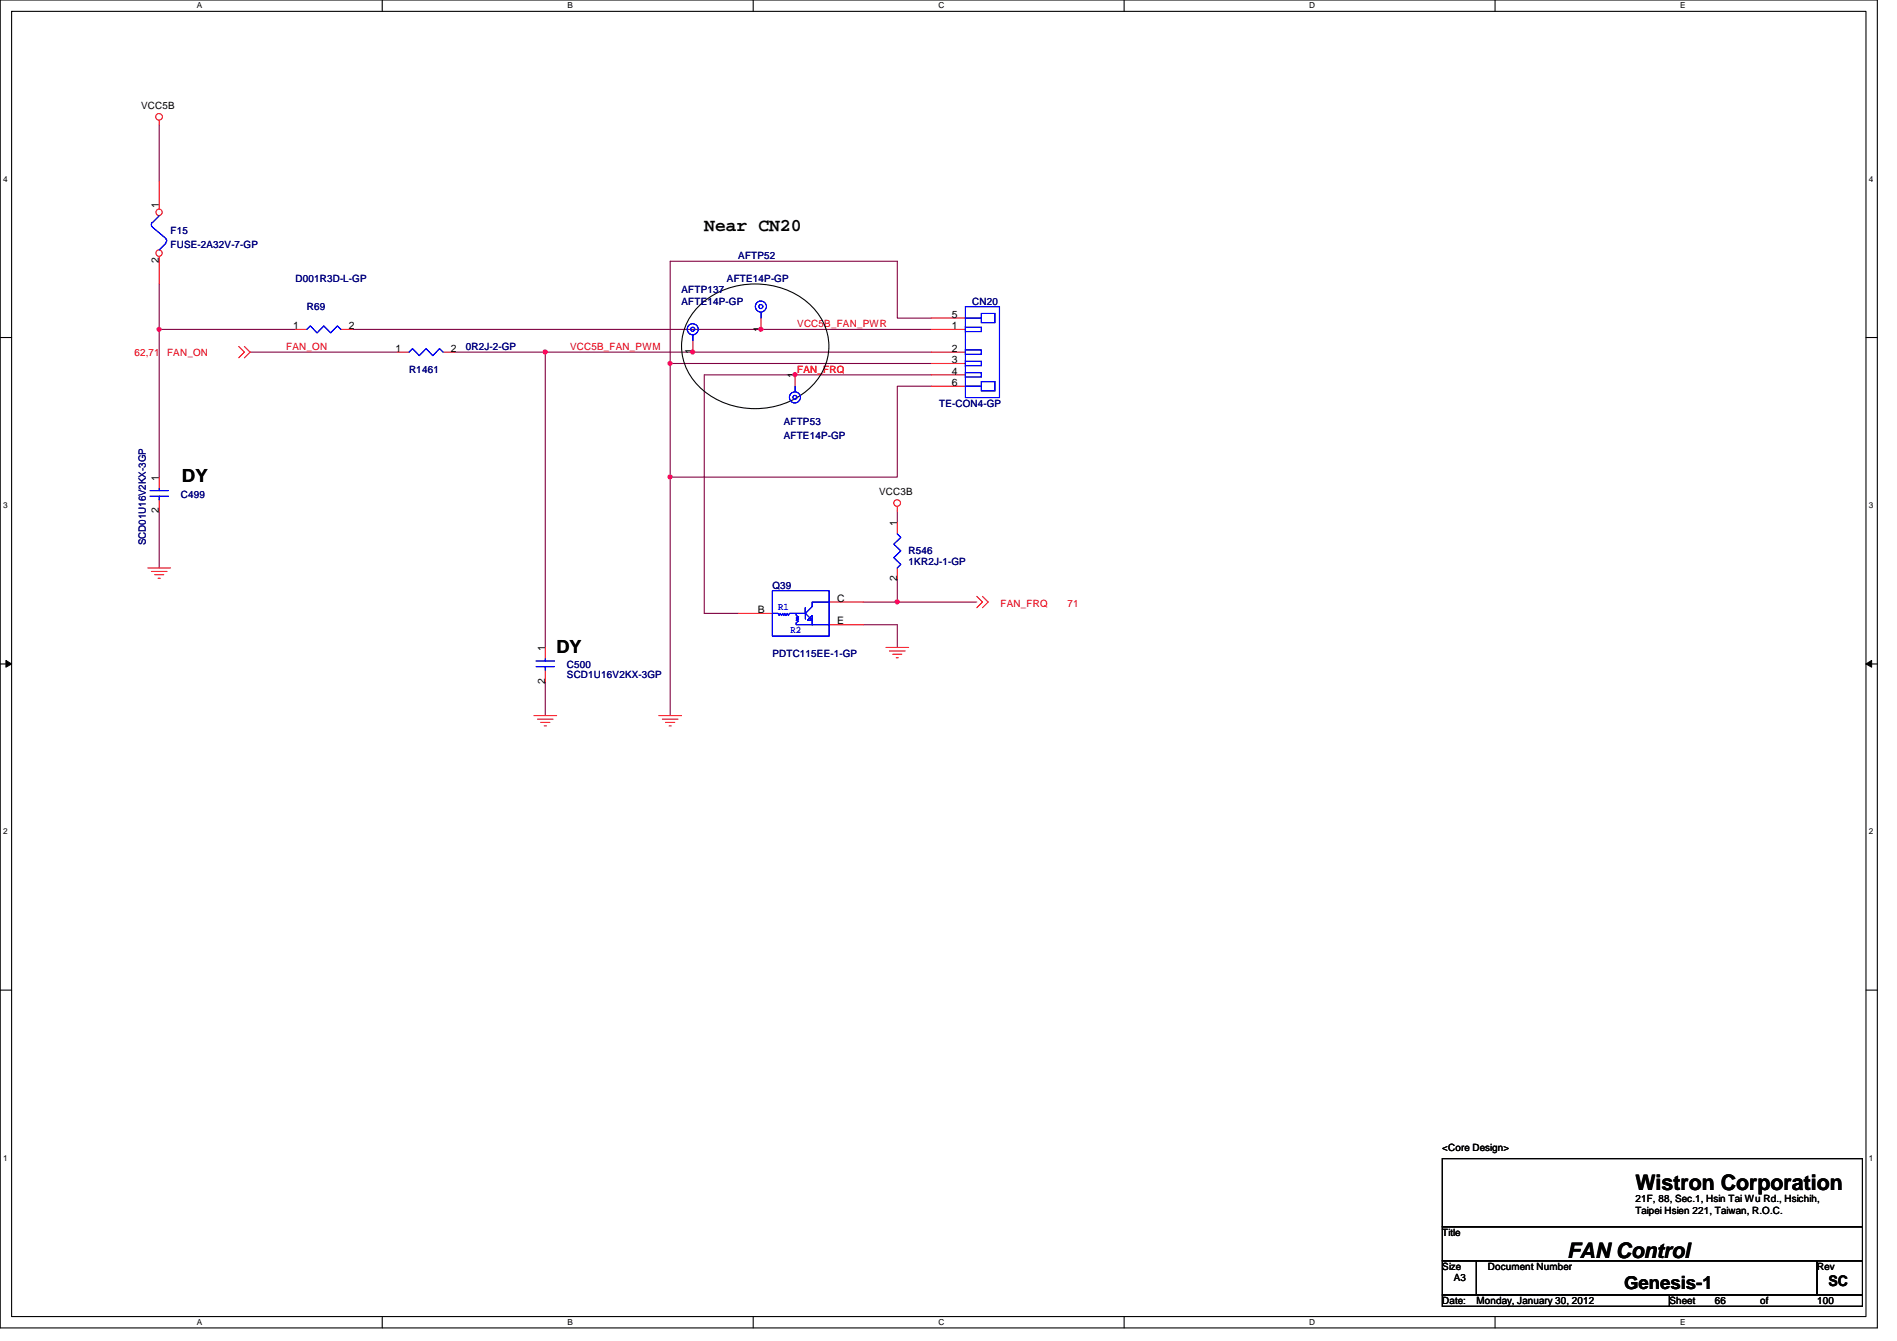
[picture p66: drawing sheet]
<svg xmlns="http://www.w3.org/2000/svg" width="297mm" height="210mm" viewBox="0 0 297 210" stroke-linecap="round" stroke-linejoin="round" font-family="sans-serif">
<defs><g id="words">
<g font-size="3.3">
<text x="256.1" y="186.3">Wistron Corporation</text>
<text x="245.4" y="196.8">FAN Control</text>
</g>
<g font-size="2.8">
<text x="110.3" y="36.2">Near CN20</text>
<text x="28.5" y="75.5">DY</text>
<text x="87.2" y="102.2">DY</text>
<text x="254.3" y="201.8">Genesis-1</text>
</g>
<text font-size="2.3" x="286.3" y="201.3">SC</text>
<g font-size="1.6">
<text x="22.1" y="17.1">VCC5B</text>
<text x="24.9" y="32.6" transform="rotate(-90 24.9 32.6)">1</text>
<text x="24.9" y="41.2" transform="rotate(-90 24.9 41.2)">2</text>
<text x="45.9" y="51.5">1</text>
<text x="54.6" y="51.5">2</text>
<text x="119.1" y="51.9" transform="rotate(-90 119.1 51.9)">1</text>
<text x="149.1" y="51.5">1</text>
<text x="149.1" y="49.7">5</text>
<text x="61.9" y="55.1">1</text>
<text x="70.6" y="55.1">2</text>
<text x="108.5" y="55.5" transform="rotate(-90 108.5 55.5)">1</text>
<text x="124.5" y="59.2" transform="rotate(-90 124.5 59.2)">1</text>
<text x="149.1" y="56.9">3</text>
<text x="149.1" y="55.1">2</text>
<text x="149.1" y="58.6">4</text>
<text x="149.1" y="60.4">6</text>
<text x="24.9" y="75.2" transform="rotate(-90 24.9 75.2)">1</text>
<text x="137.7" y="77.6">VCC3B</text>
<text x="24.9" y="80.3" transform="rotate(-90 24.9 80.3)">2</text>
<text x="140.5" y="82.3" transform="rotate(-90 140.5 82.3)">1</text>
<text x="118.7" y="96">B</text>
<text x="131.1" y="94.2">C</text>
<text x="140.5" y="91" transform="rotate(-90 140.5 91)">2</text>
<text x="85.3" y="101.9" transform="rotate(-90 85.3 101.9)">1</text>
<text x="131.1" y="97.7">E</text>
<text x="85.3" y="107" transform="rotate(-90 85.3 107)">2</text>
<text x="225.8" y="180.1">&lt;Core Design&gt;</text>
<text x="256.1" y="188.1">21F, 88, Sec.1, Hsin Tai Wu Rd., Hsichih,</text>
<text x="256.1" y="189.9">Taipei Hsien 221, Taiwan, R.O.C.</text>
<text x="225.8" y="193.5">Title</text>
<text x="225.8" y="198.8">Size</text>
<text x="227.6" y="200.6">A3</text>
<text x="233" y="198.8">Document Number</text>
<text x="284.5" y="198.8">Rev</text>
<text x="225.8" y="204.1">Date:</text>
<text x="231.2" y="204.1">Monday, January 30, 2012</text>
<text x="261.4" y="204.1">Sheet</text>
<text x="268.5" y="204.1">66</text>
<text x="275.6" y="204.1">of</text>
<text x="284.5" y="204.1">100</text>
</g>
<g font-size="1.6" fill="#000080">
<text x="26.7" y="36.7">F15</text>
<text x="26.7" y="38.8">FUSE-2A32V-7-GP</text>
<text x="115.6" y="40.6">AFTP52</text>
<text x="46.3" y="44.1">D001R3D-L-GP</text>
<text x="106.7" y="45.9">AFTP137</text>
<text x="106.7" y="47.7">AFTE14P-GP</text>
<text x="113.8" y="44.1">AFTE14P-GP</text>
<text x="152.2" y="47.7">CN20</text>
<text x="48" y="48.6">R69</text>
<text x="64" y="58.3">R1461</text>
<text x="72.9" y="54.8">0R2J-2-GP</text>
<text x="147.1" y="63.7">TE-CON4-GP</text>
<text x="122.7" y="66.5">AFTP53</text>
<text x="122.7" y="68.7">AFTE14P-GP</text>
<text x="28.3" y="77.9">C499</text>
<text x="22.9" y="85.3" transform="rotate(-90 22.9 85.3)">SCD01U16V2KX-3GP</text>
<text x="142.3" y="86.8">R546</text>
<text x="142.3" y="88.4">1KR2J-1-GP</text>
<text x="120.9" y="92.1">Q39</text>
<text x="88.8" y="104.6">C500</text>
<text x="88.8" y="106.2">SCD1U16V2KX-3GP</text>
<text x="120.9" y="102.8">PDTC115EE-1-GP</text>
</g>
<g font-size="1.6" fill="#f00">
<text x="124.8" y="51.2">VCC5B_FAN_PWR</text>
<text x="21" y="55.7">62,71</text>
<text x="26.2" y="55.7">FAN_ON</text>
<text x="44.8" y="54.8">FAN_ON</text>
<text x="89.3" y="54.8">VCC5B_FAN_PWM</text>
<text x="124.8" y="58.3">FAN_FRQ</text>
<text x="156.7" y="95">FAN_FRQ</text>
<text x="167.2" y="95">71</text>
</g>
<g font-size="1.6" fill="#00f">
<text x="121.8" y="95.5">R1</text>
<text x="123.8" y="99">R2</text>
</g>
<g font-size="1.3">
<text x="30.8" y="1.3">A</text>
<text x="88.9" y="1.3">B</text>
<text x="146.9" y="1.3">C</text>
<text x="205" y="1.3">D</text>
<text x="263.1" y="1.3">E</text>
<text x=".5" y="28.4">4</text>
<text x="292.6" y="28.4">4</text>
<text x=".5" y="79.5">3</text>
<text x="292.6" y="79.5">3</text>
<text x=".5" y="130.6">2</text>
<text x="292.6" y="130.6">2</text>
<text x=".5" y="181.7">1</text>
<text x="292.6" y="181.7">1</text>
<text x="30.8" y="207.4">A</text>
<text x="88.9" y="207.4">B</text>
<text x="146.9" y="207.4">C</text>
<text x="205" y="207.4">D</text>
<text x="263.1" y="207.4">E</text>
</g>
</g></defs>
<path d="M0 0h294v207.9h-294zM1.8 1.8h290.4v204.3h-290.4z" fill="none" stroke="#000" stroke-width=".17"/>
<g fill="#fff">
<path d="M30.8 .2h.8v1.4h-.8z"/>
<path d="M30.8 206.2h.8v1.4h-.8z"/>
</g>
<path d="M59.9 0v1.8M59.9 206.1v1.8" fill="none" stroke="#000" stroke-width=".17"/>
<g fill="#fff">
<path d="M88.9 .2h.8v1.4h-.8z"/>
<path d="M88.9 206.2h.8v1.4h-.8z"/>
</g>
<path d="M117.9 0v1.8M117.9 206.1v1.8" fill="none" stroke="#000" stroke-width=".17"/>
<g fill="#fff">
<path d="M146.9 .2h.9v1.4h-.9z"/>
<path d="M146.9 206.2h.9v1.4h-.9z"/>
</g>
<path d="M176 0v1.8M176 206.1v1.8" fill="none" stroke="#000" stroke-width=".17"/>
<g fill="#fff">
<path d="M205 .2h.9v1.4h-.9z"/>
<path d="M205 206.2h.9v1.4h-.9z"/>
</g>
<path d="M234.1 0v1.8M234.1 206.1v1.8" fill="none" stroke="#000" stroke-width=".17"/>
<g fill="#fff">
<path d="M263.1 .2h.8v1.4h-.8z"/>
<path d="M263.1 206.2h.8v1.4h-.8z"/>
<path d="M.5 27.3h.7v1.4h-.7z"/>
<path d="M292.6 27.3h.7v1.4h-.7z"/>
<path d="M.5 78.4h.7v1.4h-.7z"/>
<path d="M292.6 78.4h.7v1.4h-.7z"/>
</g>
<path d="M0 52.8h1.8M292.2 52.8h1.8" fill="none" stroke="#000" stroke-width=".17"/>
<g fill="#fff">
<path d="M.5 129.5h.7v1.4h-.7z"/>
<path d="M292.6 129.5h.7v1.4h-.7z"/>
</g>
<path d="M0 103.9h1.8M292.2 103.9h1.8" fill="none" stroke="#000" stroke-width=".17"/>
<path d="M.9 103.4l.9 .5-.9 .5zM292.2 103.9l.9-.5v1z" fill="#000"/>
<path d="M.9 103.4l.9 .5-.9 .5zM292.2 103.9l.9-.5v1z" fill="none" stroke="#000" stroke-width=".16"/>
<g fill="#fff">
<path d="M.5 180.5h.7v1.4h-.7z"/>
<path d="M292.6 180.5h.7v1.4h-.7z"/>
</g>
<path d="M0 155h1.8M292.2 155h1.8" fill="none" stroke="#000" stroke-width=".17"/>
<path d="M140.5 90.7v3.5h12.4" fill="none" stroke="#800040" stroke-width=".17"/>
<circle cx="140.5" cy="94.2" r=".32" fill="#f0f"/>
<circle cx="140.5" cy="94.2" r=".32" fill="none" stroke="#f0f" stroke-width=".17"/>
<path d="M24.9 19.6v8.8M24.9 51.6v23.1M135.2 97.8h5.3v3.5M140.5 80v1.8M85.4 106.7v5.3" fill="none" stroke="#800040" stroke-width=".17"/>
<circle cx="24.9" cy="51.5" r=".32" fill="#f0f"/>
<circle cx="24.9" cy="51.5" r=".32" fill="none" stroke="#f0f" stroke-width=".17"/>
<path d="M85.4 55.1v46.2M110.3 58.7v37.3h5.3M24.9 80v8.9M135.2 94.2h5.3" fill="none" stroke="#800040" stroke-width=".17"/>
<circle cx="85.4" cy="55.1" r=".32" fill="#f0f"/>
<circle cx="85.4" cy="55.1" r=".32" fill="none" stroke="#f0f" stroke-width=".17"/>
<path d="M39.2 55.1h23.1M104.9 74.7v37.3" fill="none" stroke="#800040" stroke-width=".17"/>
<circle cx="104.9" cy="74.6" r=".32" fill="#f0f"/>
<circle cx="104.9" cy="74.6" r=".32" fill="none" stroke="#f0f" stroke-width=".17"/>
<path d="M124.5 58.7h21.3" fill="none" stroke="#800040" stroke-width=".17"/>
<circle cx="124.5" cy="58.6" r=".32" fill="#f0f"/>
<circle cx="124.5" cy="58.6" r=".32" fill="none" stroke="#f0f" stroke-width=".17"/>
<path d="M104.9 56.9h40.9M108.5 55.1h37.3" fill="none" stroke="#800040" stroke-width=".17"/>
<circle cx="108.5" cy="55.1" r=".32" fill="#f0f"/>
<circle cx="108.5" cy="55.1" r=".32" fill="none" stroke="#f0f" stroke-width=".17"/>
<path d="M71.2 55.1h14.2M104.9 40.9v33.8" fill="none" stroke="#800040" stroke-width=".17"/>
<circle cx="104.9" cy="56.9" r=".32" fill="#f0f"/>
<circle cx="104.9" cy="56.9" r=".32" fill="none" stroke="#f0f" stroke-width=".17"/>
<path d="M24.9 44.5v7.1h21.4M119.2 51.6h26.6" fill="none" stroke="#800040" stroke-width=".17"/>
<circle cx="119.1" cy="51.5" r=".32" fill="#f0f"/>
<circle cx="119.1" cy="51.5" r=".32" fill="none" stroke="#f0f" stroke-width=".17"/>
<path d="M55.2 51.6h64M85.4 55.1h23.1M104.9 40.9h35.6v8.9h5.3M110.3 58.7h14.2M145.8 60.5h-5.3v14.2h-35.6" fill="none" stroke="#800040" stroke-width=".17"/>
<g fill="none" stroke="#f00" stroke-width=".17">
<path d="M24.9 18.8v.8M37.4 54.2l.9 .9-.9 .9M38.3 54.2l.9 .9-.9 .9M62.3 55.1h1.7M69.4 55.1h1.8M108.5 53.3v1.8M124.5 58.7v1.8M24.9 74.7v1.8M24.9 78.2v1.8M140.5 79.3v.7M23.2 88.9h3.5M23.7 89.5h2.5"/>
<path d="M24.2 90h1.5M24.8 90.5h.3M115.6 96h5.3M129.8 97.8h5.4M129.8 94.2h5.4M152.9 93.3l.9 .9-.9 .9M153.8 93.3l.9 .9-.9 .9M83.6 112h3.6M84.2 112.6h2.4M84.7 113.1h1.4M85.2 113.6h.4M103.2 112h3.5"/>
<path d="M103.7 112.6h2.5M104.2 113.1h1.5M104.8 113.6h.3M138.7 101.3h3.6M139.3 101.9h2.4M139.8 102.4h1.4M140.3 103h.4"/>
<circle cx="24.9" cy="18.3" r=".52"/>
<circle cx="140.5" cy="78.7" r=".52"/>
</g>
<path d="M109.6 47.7a12.9 12.9 0 0 1 18.1 .9 8.7 8.7 0 0 1-1.8 12.9 12.9 12.9 0 0 1-17.1-1.7 8.6 8.6 0 0 1 .8-12.1zM225.8 181.4h65.8v10.6h-65.8zM225.8 192h65.8v5.4h-65.8zM225.8 197.4h5.4v5.3h-5.4zM231.2 197.4h53.3v5.3h-53.3zM284.5 197.4h7.1v5.3h-7.1zM225.8 202.7h35.6v1.8h-35.6zM261.4 202.7h30.2v1.8h-30.2z" fill="none" stroke="#000" stroke-width=".17"/>
<g fill="none" stroke="#00f" stroke-width=".17">
<path d="M64 55.1l.6-.5 1.1 1.1 1-1.1 1.1 1.1 1-1.1 .6 .5M108.5 52.5v.8M23.5 76.8h2.9M23.5 77.7h2.9M24.9 76.5v.3M24.9 77.7v.5M124.5 60.5v.8M120.9 96h.9l.2 .4 .2-.4 .2 .4 .2-.4 .1 .4 .2-.4 .2 .4 .2-.4 .1 .4 .2-.4h2.5v-.9v1.8M120.9 92.5h8.9v7.1h-8.9zM124.7 96v.4l.3 .2-.3 .1 .3 .2-.3 .2 .3 .1-.3 .3v.3h2.5M126.4 97.1l.8-.7v.7zM129.8 94.2h-2.6v.8l-1.1 1 1.1 1.1v.7h2.6"/>
<circle cx="108.5" cy="51.5" r=".32"/>
<circle cx="108.5" cy="51.5" r=".87"/>
<circle cx="124.5" cy="62.2" r=".32"/>
<circle cx="124.5" cy="62.2" r=".87"/>
</g>
<circle cx="24.9" cy="33.2" r=".5" fill="#fff"/>
<g fill="none" stroke="#f00" stroke-width=".17">
<path d="M24.9 28.4v4.3"/>
<circle cx="24.9" cy="33.2" r=".5"/>
</g>
<circle cx="24.9" cy="39.6" r=".5" fill="#fff"/>
<g fill="none" stroke="#f00" stroke-width=".17">
<path d="M24.9 40.2v4.2M46.3 51.6h1.7M53.4 51.6h1.8M119.2 49.8v1.8M145.8 51.6h5.4M145.8 56.9h5.4M145.8 55.1h5.4M145.8 49.8h5.4M145.8 58.7h5.4M145.8 60.5h5.4M140.5 81.8v1.8M140.5 88.9v1.8"/>
<path d="M85.4 101.3v1.8M85.4 104.9v1.8"/>
<circle cx="24.9" cy="39.6" r=".5"/>
</g>
<g fill="none" stroke="#00f" stroke-width=".17">
<path d="M23.8 34.8l-.1 .4 .2 .3M23.9 35.6l2.1 1.7M24.9 33.8l-1 1M25.9 37.4a.34 .34 0 0 1 0 .6M26 38.1l-1.1 1M48 51.6l.6-.6 1.1 1.1 1-1.1 1.1 1.1 1-1.1 .6 .6M119.2 48.9v.9M151.2 58.3h2.5v.7h-2.5zM151.2 51.2h2.5v.7h-2.5zM151.2 54.8h2.5v.7h-2.5zM151.2 56.6h2.5v.6h-2.5zM151.2 48h5.3v14.2h-5.3z"/>
<path d="M151.2 49.8h2.5M153.7 49.1h2.1v1.4h-2.1zM153.7 59.7h2.1v1.5h-2.1zM151.2 60.5h2.5M140.5 83.6l.6 .5-1.1 1.1 1.1 1-1.1 1.1 1.1 1-.6 .6M83.9 104.4h2.9M83.9 103.5h2.9M85.4 103.1v.4M85.4 104.4v.5"/>
<circle cx="119.1" cy="48" r=".32"/>
<circle cx="119.1" cy="48" r=".87"/>
</g>
<circle cx="140.5" cy="94.2" r=".32" fill="#f0f"/>
<circle cx="140.5" cy="94.2" r=".32" fill="none" stroke="#f0f" stroke-width=".17"/>
<circle cx="24.9" cy="51.5" r=".32" fill="#f0f"/>
<circle cx="24.9" cy="51.5" r=".32" fill="none" stroke="#f0f" stroke-width=".17"/>
<circle cx="85.4" cy="55.1" r=".32" fill="#f0f"/>
<circle cx="85.4" cy="55.1" r=".32" fill="none" stroke="#f0f" stroke-width=".17"/>
<circle cx="104.9" cy="74.6" r=".32" fill="#f0f"/>
<circle cx="104.9" cy="74.6" r=".32" fill="none" stroke="#f0f" stroke-width=".17"/>
<circle cx="124.5" cy="58.6" r=".32" fill="#f0f"/>
<circle cx="124.5" cy="58.6" r=".32" fill="none" stroke="#f0f" stroke-width=".17"/>
<circle cx="108.5" cy="55.1" r=".32" fill="#f0f"/>
<circle cx="108.5" cy="55.1" r=".32" fill="none" stroke="#f0f" stroke-width=".17"/>
<circle cx="104.9" cy="56.9" r=".32" fill="#f0f"/>
<circle cx="104.9" cy="56.9" r=".32" fill="none" stroke="#f0f" stroke-width=".17"/>
<circle cx="119.1" cy="51.5" r=".32" fill="#f0f"/>
<circle cx="119.1" cy="51.5" r=".32" fill="none" stroke="#f0f" stroke-width=".17"/>
<use href="#words"/>
</svg>
